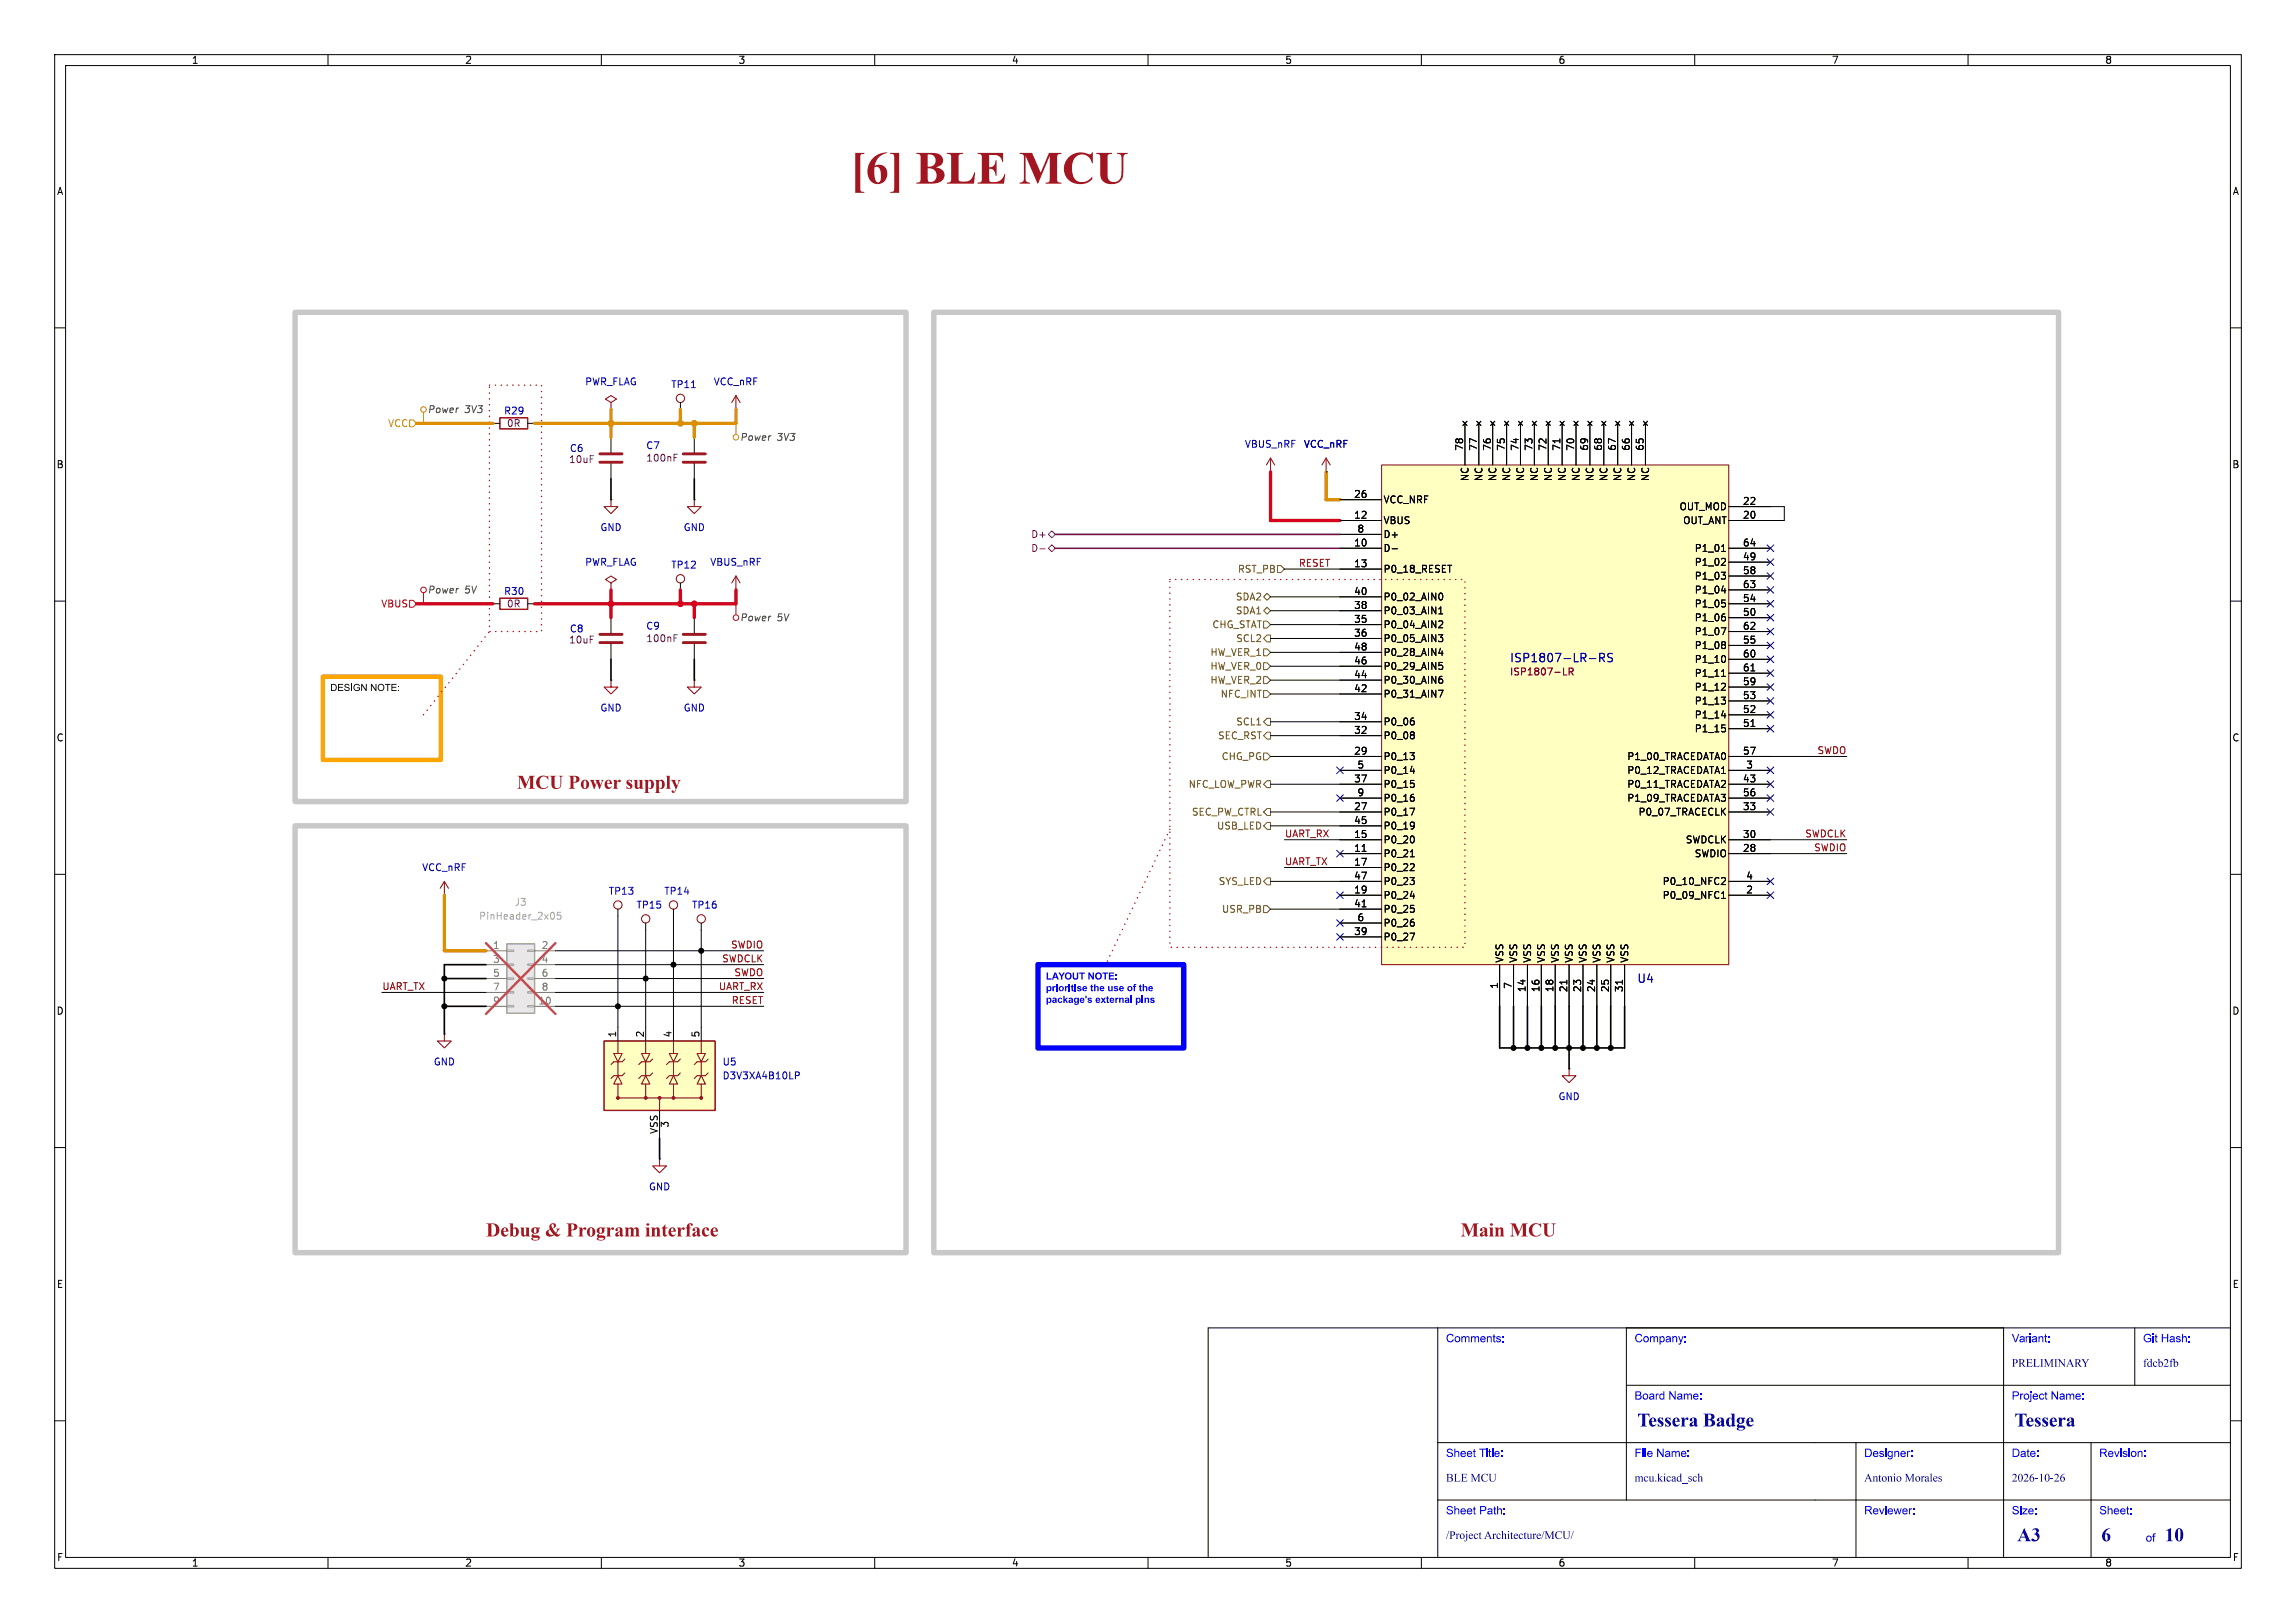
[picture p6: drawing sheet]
<svg xmlns="http://www.w3.org/2000/svg" width="420mm" height="297mm" viewBox="0 0 420 297" stroke-linecap="round" stroke-linejoin="round" font-family="sans-serif">
<defs><g id="words">
<text font-size="8.4" fill="#a21622" x="155.6" y="35.8">[6] BLE MCU</text>
<g font-size="3.5" fill="#a21622">
<text x="94.6" y="144.8">MCU Powersupply</text>
<text x="88.9" y="226.7">Debug&amp; Programinterface</text>
<text x="267.2" y="226.7">Main MCU</text>
</g>
<g font-size="3.5" fill="#00007f">
<text x="299.5" y="262">TesseraBadge</text>
<text x="368.5" y="262">Tessera</text>
<text x="369" y="283">A3</text>
<text x="384.4" y="283">6</text>
<text x="396" y="283">10</text>
</g>
<g font-size="2.1" fill="#0000c2">
<text x="276.2" y="121.4">ISP1807-LR-RS</text>
<text x="299.4" y="180.1">U4</text>
</g>
<g font-size="2.1" fill="#00f">
<text x="264.5" y="246.2">Comments:</text>
<text x="299" y="246.2">Company:</text>
<text x="368" y="246.2">Variant:</text>
<text x="392" y="246.2">Git Hash:</text>
<text x="299" y="256.7">Board Name:</text>
<text x="368" y="256.7">Project Name:</text>
<text x="264.5" y="267.2">Sheet Title:</text>
<text x="299" y="267.2">File Name:</text>
<text x="341" y="267.2">Designer:</text>
<text x="368" y="267.2">Date:</text>
<text x="384" y="267.2">Revision:</text>
<text x="264.5" y="277.7">Sheet Path:</text>
<text x="341" y="277.7">Reviewer:</text>
<text x="368" y="277.7">Size:</text>
<text x="384" y="277.7">Sheet:</text>
<text x="392.5" y="282.7">of</text>
</g>
<g font-size="2.1" fill="#00007f">
<text x="368" y="250.7">PRELIMINARY</text>
<text x="392" y="250.7">fdcb2fb</text>
<text x="264.5" y="271.7">BLE MCU</text>
<text x="299" y="271.7">mcu.kicad_sch</text>
<text x="341" y="271.7">AntonioMorales</text>
<text x="368" y="271.7">2026-10-26</text>
<text x="264.5" y="282.2">/ProjectArchitecture/MCU/</text>
</g>
<g font-size="1.8">
<text x="35" y="11.9">1</text>
<text x="85" y="11.9">2</text>
<text x="135" y="11.9">3</text>
<text x="185" y="11.9">4</text>
<text x="235" y="11.9">5</text>
<text x="285" y="11.9">6</text>
<text x="335" y="11.9">7</text>
<text x="385" y="11.9">8</text>
<text x="10.3" y="35.9">A</text>
<text x="408.3" y="35.9">A</text>
<text x="267.7" y="82.6" transform="rotate(-90 267.7 82.6)">78</text>
<text x="270.3" y="82.6" transform="rotate(-90 270.3 82.6)">77</text>
<text x="272.8" y="82.6" transform="rotate(-90 272.8 82.6)">76</text>
<text x="275.3" y="82.6" transform="rotate(-90 275.3 82.6)">75</text>
<text x="277.9" y="82.6" transform="rotate(-90 277.9 82.6)">74</text>
<text x="280.4" y="82.6" transform="rotate(-90 280.4 82.6)">73</text>
<text x="283" y="82.6" transform="rotate(-90 283 82.6)">72</text>
<text x="285.5" y="82.6" transform="rotate(-90 285.5 82.6)">71</text>
<text x="288" y="82.6" transform="rotate(-90 288 82.6)">70</text>
<text x="290.6" y="82.6" transform="rotate(-90 290.6 82.6)">69</text>
<text x="293.1" y="82.6" transform="rotate(-90 293.1 82.6)">68</text>
<text x="295.7" y="82.6" transform="rotate(-90 295.7 82.6)">67</text>
<text x="298.2" y="82.6" transform="rotate(-90 298.2 82.6)">66</text>
<text x="300.7" y="82.6" transform="rotate(-90 300.7 82.6)">65</text>
<text x="10.3" y="85.9">B</text>
<text x="268.8" y="88.1" transform="rotate(-90 268.8 88.1)">NC</text>
<text x="271.4" y="88.1" transform="rotate(-90 271.4 88.1)">NC</text>
<text x="273.9" y="88.1" transform="rotate(-90 273.9 88.1)">NC</text>
<text x="276.5" y="88.1" transform="rotate(-90 276.5 88.1)">NC</text>
<text x="279" y="88.1" transform="rotate(-90 279 88.1)">NC</text>
<text x="281.5" y="88.1" transform="rotate(-90 281.5 88.1)">NC</text>
<text x="284.1" y="88.1" transform="rotate(-90 284.1 88.1)">NC</text>
<text x="286.6" y="88.1" transform="rotate(-90 286.6 88.1)">NC</text>
<text x="289.2" y="88.1" transform="rotate(-90 289.2 88.1)">NC</text>
<text x="291.7" y="88.1" transform="rotate(-90 291.7 88.1)">NC</text>
<text x="294.2" y="88.1" transform="rotate(-90 294.2 88.1)">NC</text>
<text x="296.8" y="88.1" transform="rotate(-90 296.8 88.1)">NC</text>
<text x="299.3" y="88.1" transform="rotate(-90 299.3 88.1)">NC</text>
<text x="301.9" y="88.1" transform="rotate(-90 301.9 88.1)">NC</text>
<text x="408.2" y="85.9">B</text>
<text x="247.6" y="95">12</text>
<text x="247.6" y="91.2">26</text>
<text x="253" y="92.3">VCC_NRF</text>
<text x="307.1" y="93.6">OUT_MOD</text>
<text x="318.7" y="95">20</text>
<text x="318.7" y="92.5">22</text>
<text x="247.6" y="100.1">10</text>
<text x="248.2" y="97.5">8</text>
<text x="253" y="101.2">D-</text>
<text x="253" y="96.1">VBUS</text>
<text x="253" y="98.7">D+</text>
<text x="307.8" y="96.1">OUT_ANT</text>
<text x="309.9" y="101.2">P1_01</text>
<text x="318.7" y="100.1">64</text>
<text x="247.6" y="103.9">13</text>
<text x="253" y="105">P0_18_RESET</text>
<text x="309.9" y="103.7">P1_02</text>
<text x="309.9" y="106.3">P1_03</text>
<text x="318.7" y="102.6">49</text>
<text x="318.7" y="105.2">58</text>
<text x="318.7" y="107.7">63</text>
<text x="247.6" y="109">40</text>
<text x="247.6" y="111.5">38</text>
<text x="253" y="110.1">P0_02_AIN0</text>
<text x="253" y="112.6">P0_03_AIN1</text>
<text x="309.9" y="113.9">P1_06</text>
<text x="309.9" y="111.4">P1_05</text>
<text x="309.9" y="108.8">P1_04</text>
<text x="318.7" y="112.8">50</text>
<text x="318.7" y="110.2">54</text>
<text x="247.6" y="114">35</text>
<text x="247.6" y="116.6">36</text>
<text x="247.6" y="119.1">48</text>
<text x="253" y="115.2">P0_04_AIN2</text>
<text x="253" y="117.7">P0_05_AIN3</text>
<text x="309.9" y="119">P1_08</text>
<text x="309.9" y="116.4">P1_07</text>
<text x="318.7" y="117.9">55</text>
<text x="318.7" y="115.3">62</text>
<text x="247.6" y="124.2">44</text>
<text x="247.6" y="121.7">46</text>
<text x="253" y="125.3">P0_30_AIN6</text>
<text x="253" y="122.8">P0_29_AIN5</text>
<text x="253" y="120.2">P0_28_AIN4</text>
<text x="309.9" y="121.5">P1_10</text>
<text x="309.9" y="124.1">P1_11</text>
<text x="318.7" y="125.5">59</text>
<text x="318.7" y="120.4">60</text>
<text x="318.7" y="122.9">61</text>
<text x="247.6" y="131.8">34</text>
<text x="247.6" y="126.7">42</text>
<text x="253" y="127.9">P0_31_AIN7</text>
<text x="309.9" y="131.7">P1_14</text>
<text x="309.9" y="129.1">P1_13</text>
<text x="309.9" y="126.6">P1_12</text>
<text x="318.7" y="130.6">52</text>
<text x="318.7" y="128">53</text>
<text x="10.3" y="135.9">C</text>
<text x="247.6" y="134.4">32</text>
<text x="253" y="135.5">P0_08</text>
<text x="253" y="132.9">P0_06</text>
<text x="309.9" y="134.2">P1_15</text>
<text x="318.7" y="133.1">51</text>
<text x="408.2" y="135.9">C</text>
<text x="247.6" y="138.2">29</text>
<text x="247.6" y="143.3">37</text>
<text x="248.2" y="140.7">5</text>
<text x="253" y="139.3">P0_13</text>
<text x="253" y="141.8">P0_14</text>
<text x="297.6" y="141.8">P0_12_TRACEDATA1</text>
<text x="297.6" y="139.3">P1_00_TRACEDATA0</text>
<text x="318.7" y="138.2">57</text>
<text x="318.7" y="143.3">43</text>
<text x="319.3" y="140.7">3</text>
<text x="247.6" y="148.3">27</text>
<text x="248.2" y="145.8">9</text>
<text x="253" y="149.5">P0_17</text>
<text x="253" y="144.4">P0_15</text>
<text x="253" y="146.9">P0_16</text>
<text x="297.6" y="146.9">P1_09_TRACEDATA3</text>
<text x="297.6" y="144.4">P0_11_TRACEDATA2</text>
<text x="299.6" y="149.5">P0_07_TRACECLK</text>
<text x="318.7" y="148.3">33</text>
<text x="318.7" y="145.8">56</text>
<text x="247.6" y="156">11</text>
<text x="247.6" y="153.4">15</text>
<text x="247.6" y="150.9">45</text>
<text x="253" y="154.5">P0_20</text>
<text x="253" y="152">P0_19</text>
<text x="308.3" y="154.5">SWDCLK</text>
<text x="318.7" y="156">28</text>
<text x="318.7" y="153.4">30</text>
<text x="247.6" y="158.5">17</text>
<text x="247.6" y="161">47</text>
<text x="253" y="157.1">P0_21</text>
<text x="253" y="159.6">P0_22</text>
<text x="309.9" y="157.1">SWDIO</text>
<text x="319.3" y="161">4</text>
<text x="247.6" y="163.6">19</text>
<text x="247.6" y="166.1">41</text>
<text x="253" y="164.7">P0_24</text>
<text x="253" y="167.2">P0_25</text>
<text x="253" y="162.2">P0_23</text>
<text x="304" y="164.7">P0_09_NFC1</text>
<text x="304" y="162.2">P0_10_NFC2</text>
<text x="319.3" y="163.6">2</text>
<text x="247.6" y="171.2">39</text>
<text x="248.2" y="168.7">6</text>
<text x="253" y="172.3">P0_27</text>
<text x="253" y="169.8">P0_26</text>
<text x="275.2" y="176.3" transform="rotate(-90 275.2 176.3)">VSS</text>
<text x="277.7" y="176.3" transform="rotate(-90 277.7 176.3)">VSS</text>
<text x="280.3" y="176.3" transform="rotate(-90 280.3 176.3)">VSS</text>
<text x="282.8" y="176.3" transform="rotate(-90 282.8 176.3)">VSS</text>
<text x="285.3" y="176.3" transform="rotate(-90 285.3 176.3)">VSS</text>
<text x="287.9" y="176.3" transform="rotate(-90 287.9 176.3)">VSS</text>
<text x="290.4" y="176.3" transform="rotate(-90 290.4 176.3)">VSS</text>
<text x="293" y="176.3" transform="rotate(-90 293 176.3)">VSS</text>
<text x="295.5" y="176.3" transform="rotate(-90 295.5 176.3)">VSS</text>
<text x="298" y="176.3" transform="rotate(-90 298 176.3)">VSS</text>
<text x="10.3" y="185.9">D</text>
<text x="274.1" y="181" transform="rotate(-90 274.1 181)">1</text>
<text x="276.6" y="181" transform="rotate(-90 276.6 181)">7</text>
<text x="279.1" y="181.7" transform="rotate(-90 279.1 181.7)">14</text>
<text x="281.7" y="181.7" transform="rotate(-90 281.7 181.7)">16</text>
<text x="284.2" y="181.7" transform="rotate(-90 284.2 181.7)">18</text>
<text x="286.8" y="181.7" transform="rotate(-90 286.8 181.7)">21</text>
<text x="289.3" y="181.7" transform="rotate(-90 289.3 181.7)">23</text>
<text x="291.8" y="181.7" transform="rotate(-90 291.8 181.7)">24</text>
<text x="294.4" y="181.7" transform="rotate(-90 294.4 181.7)">25</text>
<text x="296.9" y="181.7" transform="rotate(-90 296.9 181.7)">31</text>
<text x="408.2" y="185.9">D</text>
<text x="112.8" y="189.9" transform="rotate(-90 112.8 189.9)">1</text>
<text x="117.9" y="189.9" transform="rotate(-90 117.9 189.9)">2</text>
<text x="122.9" y="189.9" transform="rotate(-90 122.9 189.9)">4</text>
<text x="128" y="189.9" transform="rotate(-90 128 189.9)">5</text>
<text x="120.4" y="207.6" transform="rotate(-90 120.4 207.6)">VSS</text>
<text x="122.6" y="206.4" transform="rotate(-90 122.6 206.4)">3</text>
<text x="10.3" y="235.9">E</text>
<text x="408.3" y="235.9">E</text>
<text x="10.3" y="285.9">F</text>
<text x="35" y="286.9">1</text>
<text x="85" y="286.9">2</text>
<text x="135" y="286.9">3</text>
<text x="185" y="286.9">4</text>
<text x="235" y="286.9">5</text>
<text x="285" y="286.9">6</text>
<text x="335" y="286.9">7</text>
<text x="385" y="286.9">8</text>
<text x="408.3" y="285.9">F</text>
</g>
<g font-size="1.8" fill="#0000c2">
<text x="106.9" y="70.7">PWR_FLAG</text>
<text x="122.7" y="71.2">TP11</text>
<text x="130.5" y="70.7">VCC_nRF</text>
<text x="92.1" y="76">R29</text>
<text x="118.1" y="82.4">C7</text>
<text x="227.6" y="82.1">VBUS_nRF</text>
<text x="238.4" y="82.1">VCC_nRF</text>
<text x="109.7" y="97.4">GND</text>
<text x="125" y="97.4">GND</text>
<text x="106.9" y="103.7">PWR_FLAG</text>
<text x="122.7" y="104.2">TP12</text>
<text x="129.8" y="103.7">VBUS_nRF</text>
<text x="92.1" y="109.1">R30</text>
<text x="118.1" y="115.4">C9</text>
<text x="109.7" y="130.4">GND</text>
<text x="125" y="130.4">GND</text>
<text x="77.1" y="159.6">VCC_nRF</text>
<text x="111.3" y="163.9">TP13</text>
<text x="116.3" y="166.5">TP15</text>
<text x="121.4" y="163.9">TP14</text>
<text x="126.5" y="166.5">TP16</text>
<text x="79.2" y="195.2">GND</text>
<text x="132.1" y="197.7">D3V3XA4B10LP</text>
<text x="132.1" y="195.2">U5</text>
<text x="285" y="201.5">GND</text>
<text x="118.6" y="218">GND</text>
</g>
<g font-size="1.8" fill="#484848">
<text x="78.2" y="75.8">Power</text>
<text x="85" y="75.8">3V3</text>
<text x="135.3" y="80.9">Power</text>
<text x="142.1" y="80.9">3V3</text>
<text x="78.2" y="108.8">Power</text>
<text x="85" y="108.8">5V</text>
<text x="135.3" y="113.9">Power</text>
<text x="142.1" y="113.9">5V</text>
</g>
<text font-size="1.8" fill="#dc8e00" x="70.9" y="78.3">VCC</text>
<g font-size="1.8" fill="#840084">
<text x="92.6" y="78.3">0R</text>
<text x="104.1" y="82.9">C6</text>
<text x="104" y="84.9">10uF</text>
<text x="118.1" y="84.7">100nF</text>
<text x="188.5" y="98.7">D+</text>
<text x="188.5" y="101.2">D-</text>
<text x="92.6" y="111.4">0R</text>
<text x="104" y="118">10uF</text>
<text x="104.1" y="115.9">C8</text>
<text x="118.1" y="117.7">100nF</text>
<text x="276.1" y="123.8">ISP1807-LR</text>
</g>
<g font-size="1.8" fill="#725600">
<text x="226.3" y="105">RST_PB</text>
<text x="226" y="110.1">SDA2</text>
<text x="226" y="112.6">SDA1</text>
<text x="221.7" y="115.2">CHG_STAT</text>
<text x="226" y="117.7">SCL2</text>
<text x="221.3" y="122.8">HW_VER_0</text>
<text x="221.3" y="125.3">HW_VER_2</text>
<text x="221.3" y="120.2">HW_VER_1</text>
<text x="223.2" y="127.9">NFC_INT</text>
<text x="222.7" y="135.5">SEC_RST</text>
<text x="226" y="132.9">SCL1</text>
<text x="223.4" y="139.3">CHG_PG</text>
<text x="217.3" y="144.4">NFC_LOW_PWR</text>
<text x="217.9" y="149.5">SEC_PW_CTRL</text>
<text x="222.5" y="152">USB_LED</text>
<text x="222.8" y="162.2">SYS_LED</text>
<text x="223.4" y="167.2">USR_PB</text>
</g>
<g font-size="1.8" fill="#840000">
<text x="237.5" y="103.8">RESET</text>
<text x="332.4" y="138.1">SWDO</text>
<text x="234.9" y="153.3">UART_RX</text>
<text x="330.1" y="153.3">SWDCLK</text>
<text x="331.8" y="155.9">SWDIO</text>
<text x="234.9" y="158.4">UART_TX</text>
<text x="133.6" y="173.6">SWDIO</text>
<text x="132" y="176.2">SWDCLK</text>
<text x="134.2" y="178.7">SWDO</text>
<text x="69.8" y="181.3">UART_TX</text>
<text x="131.4" y="181.3">UART_RX</text>
<text x="133.8" y="183.8">RESET</text>
</g>
<text font-size="1.8" fill="#d40020" x="69.6" y="111.4">VBUS</text>
<g font-size="1.8" fill="#abaaa8">
<text x="94.1" y="166">J3</text>
<text x="87.5" y="168.5">PinHeader_2x05</text>
</g>
<g font-size="1.8" fill="#7a7a77">
<text x="90.1" y="173.7">1</text>
<text x="99" y="173.7">2</text>
<text x="90.1" y="176.3">3</text>
<text x="90.1" y="178.8">5</text>
<text x="99" y="176.3">4</text>
<text x="99" y="178.8">6</text>
<text x="90.1" y="181.4">7</text>
<text x="90.1" y="183.9">9</text>
<text x="98.4" y="183.9">10</text>
<text x="99" y="181.4">8</text>
</g>
<g font-size="1.8" fill="#00f">
<text x="191.3" y="182.1">prioritise the use of the</text>
<text x="191.3" y="184.3">package's external pins</text>
</g>
</g></defs>
<g fill="none" stroke="#000" stroke-width=".18">
<path d="M10 10h400v277h-400zM12 12h396v273h-396zM60 10v2M110 10v2M160 10v2M210 10v2M260 10v2M310 10v2M360 10v2M10 60h2M90.2 77.5h1.2M96.5 77.5h1.3"/>
<path d="M408 60h2M10 110h2M90.2 110.5h1.2M96.5 110.5h1.3M111.8 113v2.8M111.8 117.9v2.8M408 110h2M10 160h2M408 160h2M10 210h2M408 210h2M263 243v42"/>
<path d="M297.5 253.5h110.5M297.5 243v31.5M366.5 243v42M390.5 243v10.5M408 243h-187v42M10 260h2M263 274.5h145M263 264h145M339.5 264v21M382.5 264v21M408 260h2M60 285v2"/>
<path d="M110 285v2M160 285v2M210 285v2M260 285v2M310 285v2M360 285v2"/>
</g>
<path d="M109.7 117.6h4.1M109.7 116.1h4.1" fill="none" stroke="#840000" stroke-width=".51"/>
<path d="M91.4 76.5h5.1v2h-5.1zM91.4 109.5h5.1v2h-5.1z" fill="none" stroke="#840000" stroke-width=".25"/>
<path d="M110.5 190.5h20.3v12.7h-20.3z" fill="#ffffc2"/>
<path d="M110.5 190.5h20.3v12.7h-20.3z" fill="none" stroke="#840000" stroke-width=".25"/>
<g fill="#840000" stroke="#840000" stroke-width=".18">
<circle cx="118.1" cy="200.9" r=".08"/>
<circle cx="113" cy="200.9" r=".25"/>
<circle cx="118.1" cy="200.9" r=".25"/>
<circle cx="120.6" cy="200.9" r=".25"/>
<circle cx="123.2" cy="200.9" r=".25"/>
<circle cx="128.3" cy="200.9" r=".25"/>
</g>
<g fill="none" stroke="#840000" stroke-width=".18">
<path d="M81.3 161.3l.7 1.3M81.3 161.3v2.5M81.3 161.3l-.8 1.3M112.3 192.8h1.5l-.8 1.5zM113 198.4v2.5h7.6M113 196.9l.8 1.5h-1.5zM113 190.5v2.3M113 194.3v2.6M114.3 193.8l-.5 .5h-1.5l-.5 .5M114.3 196.3l-.5 .6h-1.5l-.5 .5M117.3 192.8h1.6l-.8 1.5zM118.1 196.9l.8 1.5h-1.6z"/>
<path d="M118.1 190.5v2.3M118.1 194.3v2.6M118.1 198.4v2.5M119.4 193.8l-.5 .5h-1.6l-.5 .5M119.4 196.3l-.5 .6h-1.6l-.5 .5M122.4 192.8h1.6l-.8 1.5zM123.2 196.9l.8 1.5h-1.6zM123.2 190.5v2.3M123.2 194.3v2.6M123.2 198.4v2.5M124.5 193.8l-.5 .5h-1.6l-.5 .5M124.5 196.3l-.5 .6h-1.6l-.5 .5"/>
<path d="M127.5 192.8h1.5l-.7 1.5zM128.3 198.4v2.5h-7.7v2.3M128.3 196.9l.7 1.5h-1.5zM128.3 190.5v2.3M128.3 194.3v2.6M129.5 193.8l-.5 .5h-1.5l-.5 .5M129.5 196.3l-.5 .6h-1.5l-.5 .5M120.6 212.1v1.3h1.3l-1.3 1.2-1.2-1.2h1.2"/>
</g>
<path d="M81.3 163.8h.1M113 188v2.5M118.1 188v2.5M123.2 188v2.5M128.3 188v2.5M120.6 212.1h.1M120.6 203.2v5.1" fill="none" stroke="#000" stroke-width=".18"/>
<path d="M145.5 196.2h.5l.2 .2-.1 .4h-.6" fill="none" stroke="#0000c2" stroke-width=".18"/>
<path d="M92.7 172.7h5.1v12.7h-5.1z" fill="#ebeae8"/>
<path d="M92.7 178.9h1.3v.3h-1.3zM92.7 176.4h1.3v.3h-1.3zM92.7 173.9h1.3v.2h-1.3zM96.5 178.9h1.3v.3h-1.3zM96.5 176.4h1.3v.3h-1.3zM96.5 173.9h1.3v.2h-1.3zM92.7 184h1.3v.3h-1.3zM92.7 181.5h1.3v.2h-1.3zM96.5 184h1.3v.3h-1.3zM96.5 181.5h1.3v.2h-1.3z" fill="none" stroke="#9c9b98" stroke-width=".18"/>
<path d="M92.7 172.7h5.1v12.7h-5.1z" fill="none" stroke="#9c9b98" stroke-width=".25"/>
<path d="M88.9 174h3.8M88.9 176.5h3.8M88.9 179.1h3.8M97.8 174h3.8M97.8 176.5h3.8M97.8 179.1h3.8M88.9 184.2h3.8M88.9 181.6h3.8M97.8 184.2h3.8M97.8 181.6h3.8" fill="none" stroke="#7a7a77" stroke-width=".18"/>
<path d="M101.2 167l.2 .4-.2 .8M102.6 166.9h-.6l-.1 .7 .2-.2 .4 .1 .1 .2v.4l-.2 .1-.5-.1" fill="none" stroke="#abaaa8" stroke-width=".18"/>
<path d="M88.9 172.6l12.7 12.9M101.6 172.6l-12.7 12.9" fill="none" stroke="#e75356" stroke-width=".46"/>
<g fill="none" stroke="#840000" stroke-width=".18">
<path d="M111.8 91.4v1.3h1.2l-1.2 1.3-1.3-1.3h1.3M127 91.4v1.3h1.3l-1.3 1.3-1.3-1.3h1.3M232.4 83.8l.8 1.3M232.4 83.8v2.6M232.4 83.8l-.8 1.3M111.8 106.7l1-.7-1-.6-1.1 .6 1.1 .7v1.3"/>
<circle cx="124.5" cy="105.9" r=".76"/>
<circle cx="113" cy="165.6" r=".76"/>
<circle cx="118.1" cy="168.1" r=".76"/>
<circle cx="123.2" cy="165.6" r=".76"/>
<circle cx="128.3" cy="168.1" r=".76"/>
</g>
<g fill="none" stroke="#000" stroke-width=".18">
<path d="M111.8 91.4h.1M111.8 80v2.8M111.8 84.8v2.8M127 91.4h.1M232.4 86.4h.1M111.8 108h.1M124.5 106.7v1.3M127 113v2.8M127 117.9v2.8M113 166.4v1.2M118.1 168.9v1.3M123.2 166.4v1.2"/>
<path d="M128.3 168.9v1.3"/>
</g>
<path d="M109.7 84.6h4.1M109.7 83.1h4.1M125 117.6h4M125 116.1h4" fill="none" stroke="#840000" stroke-width=".51"/>
<path d="M123.3 116.8h.4M123.3 116.1h.6" fill="none" stroke="#840084" stroke-width=".18"/>
<path d="M252.7 85.1h63.5v91.4h-63.5z" fill="#ffffc2"/>
<g fill="none" stroke="#840000" stroke-width=".18">
<path d="M111.8 73.7l1-.7-1-.6-1.1 .6 1.1 .7v1.2M134.6 72.4v2.5M134.6 72.4l.8 1.3M134.6 72.4l-.7 1.3M242.6 83.8l.7 1.3M242.6 83.8v2.6M242.6 83.8l-.8 1.3M252.7 85.1h63.5v91.4h-63.5zM134.6 105.4l.8 1.3M134.6 105.4v2.6M134.6 105.4l-.7 1.3M111.8 124.5v1.2h1.2l-1.2 1.3-1.3-1.3h1.3"/>
<path d="M127 124.5v1.2h1.3l-1.3 1.3-1.3-1.3h1.3M81.3 189.2v1.3h1.2l-1.2 1.3-1.3-1.3h1.3M287 195.6v1.3h1.3l-1.3 1.2-1.3-1.2h1.3"/>
<circle cx="124.5" cy="72.9" r=".76"/>
</g>
<g fill="none" stroke="#000" stroke-width=".18">
<path d="M111.8 74.9h.1M124.5 73.7v1.2M134.6 74.9h.1M267.6 77.1l.8 .8M268 77.5v7.6M268.4 77.1l-.8 .8M270.1 77.1l.8 .8M270.5 77.5v7.6M270.9 77.1l-.8 .8M272.7 77.1l.7 .8M273 77.5v7.6M273.4 77.1l-.7 .8"/>
<path d="M275.2 77.1l.8 .8M275.6 77.5v7.6M276 77.1l-.8 .8M277.7 77.1l.8 .8M278.1 77.5v7.6M278.5 77.1l-.8 .8M280.3 77.1l.8 .8M280.7 77.5v7.6M281.1 77.1l-.8 .8M282.8 77.1l.8 .8M283.2 77.5v7.6M283.6 77.1l-.8 .8"/>
<path d="M285.4 77.1l.7 .8M285.7 77.5v7.6M286.1 77.1l-.7 .8M287.9 77.1l.8 .8M288.3 77.5v7.6M288.7 77.1l-.8 .8M290.4 77.1l.8 .8M290.8 77.5v7.6M291.2 77.1l-.8 .8M293 77.1l.8 .8M293.4 77.5v7.6M293.8 77.1l-.8 .8"/>
<path d="M295.5 77.1l.8 .8M295.9 77.5v7.6M296.3 77.1l-.8 .8M298.1 77.1l.7 .8M298.4 77.5v7.6M298.8 77.1l-.7 .8M300.6 77.1l.8 .8M301 77.5v7.6M301.4 77.1l-.8 .8M127 80v2.8M127 84.8v2.8M242.6 86.4h.1"/>
<path d="M245.1 95.3h7.6M245.1 91.4h7.6M245.1 97.8h7.6M285.3 80.3v.7M316.2 95.3h7.6M316.2 92.7h7.6M134.6 108h.1M245.1 100.3h7.6M245.1 104.1h7.6M245.1 109.2h7.6M245.1 114.3h7.6M245.1 116.8h7.6"/>
<path d="M245.1 111.8h7.6M245.1 119.4h7.6M254.7 100.4h.9M263.1 116.1h.8l-.4 .5 .3 .2 .1 .4-.2 .2h-.4M263.2 112.3h.7M263.2 111.4l.3-.3v1.2M263.2 119.5h.8M263.4 113.6l.4 .1 .1 .3-.8 .9h.8M263.5 108.5a.68 .68 0 0 1 .4 .7 .68 .68 0 0 1-.4 .6M263.8 119.1v.9M314.8 104.7h.8l-.4 .5M314.8 114.9h.9l-.5 1.2"/>
<path d="M314.9 108.1h.8M314.9 100.9h.7M315 109.8h.6M315.5 102.2l.1 .2v.3l-.8 .7h.8M315.5 110.3l.1 .2-.1 .5M315.5 112.9l.1 .2-.1 .4M315.5 117.5l.1 .2-.1 .2M315.5 118l.1 .2-.1 .4M315.6 105.3v.6M316.2 100.3h7.6M316.2 102.9h7.6M316.2 113h7.6"/>
<path d="M316.2 110.5h7.6M316.2 118.1h7.6M316.2 105.4h7.6M316.2 115.6h7.6M316.2 108h7.6M111.8 124.5h.1M127 124.5h.1M245.1 138.4h7.6M245.1 134.6h7.6M245.1 132.1h7.6M245.1 127h7.6M245.1 124.5h7.6"/>
<path d="M245.1 121.9h7.6M257.9 137.7h.8l-.4 .5M258.6 134l.1 .2-.1 .2M258.6 134.5l.1 .2-.1 .4M258.6 132v.5M258.6 138.3v.6M263.1 126.3h.9l-.6 1.3M263.2 121.2h.6M263.4 121.7h.3l.2 .3-.1 .4-.4 .1M263.4 124.3h.3l.2 .2-.1 .4-.4 .1M263.5 123.8h.3M314.8 127.6h.8l-.4 .5"/>
<path d="M314.9 131h.8M314.9 123.8h.7M315 132.7h.6M315.5 120.1l.1 .3-.1 .7M315.5 125.1l.1 .2v.3l-.8 .7h.8M315.5 133.2l.1 .2-.1 .5M315.6 128.2v.5M316.2 138.4h7.6M316.2 133.4h7.6M316.2 130.8h7.6M316.2 128.3h7.6M316.2 125.7h7.6"/>
<path d="M316.2 120.7h7.6M316.2 123.2h7.6M320.3 132.9h.7M320.3 122.8h.7M245.1 156.2h7.6M245.1 153.7h7.6M245.1 158.8h7.6M245.1 148.6h7.6M245.1 141h7.6M245.1 143.5h7.6M245.1 151.1h7.6M245.1 146.1h7.6"/>
<path d="M249.2 155.8h.7M257.9 147.9h.9l-.6 1.3M258 156.8h.7M258 141.1h.8M258 142.8h.6M258.6 143.4l.1 .1-.1 .5M258.6 150.5l.1 .7-.2 .4M258.6 158.1l.1 .2-.1 .3-.7 .7h.8M258.6 153.2v.8M258.6 146v.5M258.7 151l-.1 .2M314.9 141.5h.7"/>
<path d="M316.2 156.2h7.6M316.2 153.7h7.6M316.2 148.6h7.6M316.2 141h7.6M316.2 143.5h7.6M316.2 146.1h7.6M245.1 163.8h7.6M245.1 171.5h7.6M245.1 161.3h7.6M245.1 166.4h7.6M245.1 168.9h7.6M249.2 166h.7"/>
<path d="M257.9 170.8h.9l-.6 1.2M257.9 160.6h.8l-.4 .5M258 164h.8M258 165.7h.6M258.6 166.2l.1 .2-.1 .5M258.6 161.2v.5M258.6 168.8v.6M274.3 176.5v7.7M276.9 176.5v7.7M279.4 176.5v7.7M281.9 176.5v7.7M284.5 176.5v7.7"/>
<path d="M286.6 179.4v.7M287 176.5v7.7M289.6 176.5v7.7M292.1 176.5v7.7M294.6 176.5v7.7M296.8 179.4v.7M297.2 176.5v7.7M314.9 164.4h.7M314.9 163.5l.4-.4v1.3M315.1 160.6l.4 .1 .1 .3-.8 .9h.8M316.2 163.8h7.6M316.2 161.3h7.6"/>
<path d="M81.3 189.2h.1M287 195.6h.1"/>
</g>
<path d="M126.5 70.9h.7M295 119.6h-.6l-.3 .3 .1 .3 .7 .3v.4l-.2 .2-.6-.1M292.6 120.4l.8-.1 .1-.2-.1-.4-.2-.1h-.6v1.5M293 120.4l.5 .7" fill="none" stroke="#0000c2" stroke-width=".18"/>
<path d="M123.3 83.7h.4M123.3 83.1h.6M191.8 97.8l.6-.6 .6 .6-.6 .6zM190.2 100.4h1M191.8 100.3l.6-.6 .6 .6-.6 .7zM286 123.5h.6M287 122.9h.6l.2-.2-.1-.3-.7-.2v1.3M287.3 122.9l.5 .6" fill="none" stroke="#840084" stroke-width=".18"/>
<path d="M125 84.6h4M125 83.1h4" fill="none" stroke="#840000" stroke-width=".51"/>
<g fill="none" stroke="#dc8e00" stroke-width=".18">
<path d="M74.9 76.8h.7l.6 .7-.6 .6h-.7zM77.5 75.4v2.1M134.6 77.5v2"/>
<circle cx="77.5" cy="74.9" r=".51"/>
<circle cx="134.6" cy="80" r=".51"/>
</g>
<g fill="none" stroke="#d40020" stroke-width=".18">
<path d="M74.9 109.9h.7l.6 .6-.6 .6h-.7zM77.5 108.5v2M134.6 110.5v2"/>
<circle cx="77.5" cy="108" r=".51"/>
<circle cx="134.6" cy="113" r=".51"/>
</g>
<g fill="none" stroke="#725600" stroke-width=".18">
<path d="M231.1 109.2l.7-.6 .6 .6-.6 .7zM231.1 111.8l.7-.7 .6 .7-.6 .6zM231.1 118.7h.7l.6 .7-.6 .6h-.7zM231.1 113.7h.7l.6 .6-.6 .6h-.7zM231.8 116.2h.6v1.3h-.6l-.7-.7zM233.7 103.5h.6l.6 .6-.6 .7h-.6zM231.1 137.8h.7l.6 .6-.6 .7h-.7zM231.1 126.4h.7l.6 .6-.6 .6h-.7zM231.1 121.3h.7l.6 .6-.6 .7h-.7zM231.1 123.8h.7l.6 .7-.6 .6h-.7zM231.8 131.4h.6v1.3h-.6l-.7-.6zM231.8 134h.6v1.3h-.6l-.7-.7z"/>
<path d="M231.8 142.9h.6v1.2h-.6l-.7-.6zM231.8 148h.6v1.2h-.6l-.7-.6zM231.8 150.5h.6v1.3h-.6l-.7-.7zM231.1 165.7h.7l.6 .7-.6 .6h-.7zM231.8 160.7h.6v1.2h-.6l-.7-.6z"/>
</g>
<path d="M59.1 123.8h21.5v15.3h-21.5z" fill="none" stroke="#ffa500" stroke-width=".8"/>
<path d="M60.5 125.2h.5a.65 .65 0 0 1 .6 .6 .65 .65 0 0 1-.6 .6h-.5v-.1h.5a.49 .49 0 0 0 .4-.5 .49 .49 0 0 0-.4-.5h-.3v1h-.2zM61.8 125.2h1v.1h-.8v.4h.7v.2h-.7v.4h.8v.1h-1zM63.1 125.3a.51 .51 0 0 1 .8 .2h-.1a.28 .28 0 0 0-.3-.2 .28 .28 0 0 0-.3 .3 .6 .6 0 0 1 .7 .7 .54 .54 0 0 1-.5 .2 .54 .54 0 0 1-.4-.5h.1a.33 .33 0 0 0 .4 .3 .33 .33 0 0 0 .3-.3l-.1-.1a.48 .48 0 0 1-.5-.1 .48 .48 0 0 1-.1-.5zM64.2 125.2h.2v1.2h-.2zM64.8 125.3a.59 .59 0 0 1 1 .2l-.1 .1a.49 .49 0 0 0-.7-.1 .49 .49 0 0 0-.1 .7 .49 .49 0 0 0 .7 0l.1-.2h-.4v-.2h.5v.5a.69 .69 0 0 1-1 0 .69 .69 0 0 1 0-1zM66.1 125.2h.1l.7 .9v-.9h.2v1.2h-.2l-.7-.9v.9h-.1zM67.8 125.2h.2l.7 .9v-.9h.2v1.2h-.2l-.7-.9v.9h-.2zM69.3 125.3a.63 .63 0 0 1 .9 .1 .63 .63 0 0 1-.3 1 .63 .63 0 0 1-.8-.6h.2a.47 .47 0 0 0 .6 .4 .47 .47 0 0 0 .3-.7 .47 .47 0 0 0-.7-.1l-.2 .4h-.2zM70.4 125.2h1v.1h-.4v1.1h-.2v-1.1h-.4zM71.6 125.2h.9v.1h-.7v.4h.7v.2h-.7v.4h.8v.1h-1zM72.8 125.5h.2v.2h-.2zM72.8 126.3h.2v.1h-.2z" fill="#000"/>
<path d="M189.9 176.5h26.6v15.3h-26.6z" fill="none" stroke="#00f" stroke-width="1"/>
<g fill="#00f">
<path d="M191.5 178h.2v1h.7v.3h-.9z"/>
<path d="M192.9 178h.3l.5 1.3h-.3l-.1-.3h-.5l-.1 .3h-.3l.2-.6h.6l-.2-.4-.1 .4h-.3z"/>
<path d="M193.6 178h.3l.3 .5 .3-.5h.3l-.5 .7v.6h-.2v-.6z"/>
<path d="M195 178.1a.64 .64 0 0 1 1 .1 .64 .64 0 0 1-.4 1 .64 .64 0 0 1-.8-.6h.3a.4 .4 0 0 0 .5 .4 .4 .4 0 0 0 .1-.7 .36 .36 0 0 0-.4-.1 .36 .36 0 0 0-.2 .4h-.3z"/>
<path d="M196.2 178h.3v.7a.27 .27 0 0 0 .2 .4 .27 .27 0 0 0 .3-.4v-.7h.2v.6a.52 .52 0 0 1-.5 .7 .52 .52 0 0 1-.5-.7z"/>
<path d="M197.4 178h1v.2h-.3v1.1h-.3v-1.1h-.4z"/>
<path d="M199.1 178h.2l.6 .8v-.8h.2v1.3h-.3l-.5-.9v.9h-.2z"/>
<path d="M200.5 178.1a.64 .64 0 0 1 1 .1 .64 .64 0 0 1-.3 1 .64 .64 0 0 1-.9-.6h.3a.4 .4 0 0 0 .5 .4 .4 .4 0 0 0 .1-.7 .36 .36 0 0 0-.4-.1 .36 .36 0 0 0-.2 .4h-.3z"/>
<path d="M201.7 178h1v.2h-.4v1.1h-.3v-1.1h-.3z"/>
<path d="M202.8 178h1v.2h-.7v.3h.6v.2h-.6v.3h.7v.3h-1z"/>
<path d="M204.1 178.3h.2v.3h-.2z"/>
<path d="M204.1 179h.2v.3h-.2z"/>
<path d="M193.2 180.1h.3v.2h-.3z"/>
<path d="M195.5 180.1h.2v.2h-.2z"/>
<path d="M196 180.3l.2-.2v.4h.2v.1h-.2v.5l.2 .3-.4-.1v-.7h-.1z"/>
<path d="M196.6 180.1h.2v.2h-.2z"/>
<path d="M199.6 180.3l.2-.2v.4h.2v.1h-.2v.5l.2 .3-.4-.1v-.7h-.2z"/>
<path d="M200.1 180.1h.3v.5a.33 .33 0 0 1 .4-.1 .33 .33 0 0 1 .2 .3v.6h-.3v-.7l-.1-.1-.2 .1v.7h-.3z"/>
<path d="M207.4 180.2l.5-.1-.1 .2h-.2v.2h.2v.1h-.2v.8h-.2v-.8h-.2z"/>
<path d="M208.4 180.3l.3-.2v.4h.2v.1h-.2v.5l.2 .3-.4-.1-.1-.7h-.1z"/>
<path d="M209 180.1h.3v.5a.33 .33 0 0 1 .4-.1 .33 .33 0 0 1 .2 .3v.6h-.3v-.7l-.1-.1-.2 .1v.7h-.3z"/>
<path d="M194.5 182.2h.2v.7l.3-.3h.3l-.3 .3 .4 .6h-.3l-.2-.4-.2 .4h-.2z"/>
<path d="M202.5 182.4l.2-.1v.3h.2v.2h-.2v.4l.2 .3-.4-.1v-.6h-.2z"/>
<path d="M206.8 182.2h.2v1.3h-.2z"/>
</g>
<path d="M54 57.2h111.7v89.5h-111.7zM170.8 57.2h205.8v172h-205.8zM54 151.1h111.7v78.1h-111.7z" fill="none" stroke="#c8c8c8" stroke-width="1"/>
<path d="M89.5 70.5h9.6v45.1h-9.6zM214 106h54v67.4h-54zM77.5 130.8l12-15.2M202.6 175.9l11.4-24.1" fill="none" stroke="#f00" stroke-width=".25" stroke-dasharray=".1 1"/>
<g fill="none" stroke="#000" stroke-width=".18">
<path d="M267.6 77.1l.8 .8M268 77.5v7.6M268.4 77.1l-.8 .8M270.1 77.1l.8 .8M270.5 77.5v7.6M270.9 77.1l-.8 .8M272.7 77.1l.7 .8M273 77.5v7.6M273.4 77.1l-.7 .8M275.2 77.1l.8 .8M275.6 77.5v7.6M276 77.1l-.8 .8"/>
<path d="M277.7 77.1l.8 .8M278.1 77.5v7.6M278.5 77.1l-.8 .8M280.3 77.1l.8 .8M280.7 77.5v7.6M281.1 77.1l-.8 .8M282.8 77.1l.8 .8M283.2 77.5v7.6M283.6 77.1l-.8 .8M285.4 77.1l.7 .8M285.7 77.5v7.6M286.1 77.1l-.7 .8"/>
<path d="M287.9 77.1l.8 .8M288.3 77.5v7.6M288.7 77.1l-.8 .8M290.4 77.1l.8 .8M290.8 77.5v7.6M291.2 77.1l-.8 .8M293 77.1l.8 .8M293.4 77.5v7.6M293.8 77.1l-.8 .8M295.5 77.1l.8 .8M295.9 77.5v7.6M296.3 77.1l-.8 .8"/>
<path d="M298.1 77.1l.7 .8M298.4 77.5v7.6M298.8 77.1l-.7 .8M300.6 77.1l.8 .8M301 77.5v7.6M301.4 77.1l-.8 .8M242.6 86.4h.1M245.1 95.3h7.6M245.1 91.4h7.6M245.1 97.8h7.6M285.3 80.3v.7M316.2 92.7h10.2v2.6h-10.2"/>
<path d="M232.4 114.3h20.3M232.4 119.4h20.3M232.4 116.8h20.3M232.4 111.8h20.3M232.4 109.2h20.3M234.9 104.1h17.8M245.1 100.3h7.6M254.7 100.4h.9M263.1 116.1h.8l-.4 .5 .3 .2 .1 .4-.2 .2h-.4M263.2 112.3h.7M263.2 111.4l.3-.3v1.2M263.2 119.5h.8"/>
<path d="M263.4 113.6l.4 .1 .1 .3-.8 .9h.8M263.5 108.5a.68 .68 0 0 1 .4 .7 .68 .68 0 0 1-.4 .6M263.8 119.1v.9M314.8 104.7h.8l-.4 .5M314.8 114.9h.9l-.5 1.2M314.9 108.1h.8M314.9 100.9h.7M315 109.8h.6M315.5 102.2l.1 .2v.3l-.8 .7h.8M315.5 110.3l.1 .2-.1 .5M315.5 112.9l.1 .2-.1 .4M315.5 117.5l.1 .2-.1 .2"/>
<path d="M315.5 118l.1 .2-.1 .4M315.6 105.3v.6M316.2 100.3h7.6M316.2 102.9h7.6M316.2 113h7.6M316.2 110.5h7.6M316.2 118.1h7.6M316.2 105.4h7.6M316.2 115.6h7.6M316.2 108h7.6M232.4 121.9h20.3M232.4 127h20.3"/>
<path d="M232.4 132.1h20.3M232.4 134.6h20.3M232.4 138.4h20.3M232.4 124.5h20.3M257.9 137.7h.8l-.4 .5M258.6 134l.1 .2-.1 .2M258.6 134.5l.1 .2-.1 .4M258.6 132v.5M258.6 138.3v.6M263.1 126.3h.9l-.6 1.3M263.2 121.2h.6M263.4 121.7h.3l.2 .3-.1 .4-.4 .1"/>
<path d="M263.4 124.3h.3l.2 .2-.1 .4-.4 .1M263.5 123.8h.3M314.8 127.6h.8l-.4 .5M314.9 131h.8M314.9 123.8h.7M315 132.7h.6M315.5 120.1l.1 .3-.1 .7M315.5 125.1l.1 .2v.3l-.8 .7h.8M315.5 133.2l.1 .2-.1 .5M315.6 128.2v.5M316.2 138.4h21.6M316.2 133.4h7.6"/>
<path d="M316.2 130.8h7.6M316.2 128.3h7.6M316.2 125.7h7.6M316.2 120.7h7.6M316.2 123.2h7.6M320.3 132.9h.7M320.3 122.8h.7M232.4 143.5h20.3M232.4 148.6h20.3M232.4 151.1h20.3M234.9 153.7h17.8M234.9 158.8h17.8"/>
<path d="M245.1 156.2h7.6M245.1 141h7.6M245.1 146.1h7.6M249.2 155.8h.7M257.9 147.9h.9l-.6 1.3M258 156.8h.7M258 141.1h.8M258 142.8h.6M258.6 143.4l.1 .1-.1 .5M258.6 150.5l.1 .7-.2 .4M258.6 158.1l.1 .2-.1 .3-.7 .7h.8M258.6 153.2v.8"/>
<path d="M258.6 146v.5M258.7 151l-.1 .2M314.9 141.5h.7M316.2 153.7h21.6M316.2 143.5h7.6M316.2 148.6h7.6M316.2 156.2h21.6M316.2 141h7.6M316.2 146.1h7.6M101.6 174h38.1M101.6 176.5h38.1M101.6 179.1h38.1"/>
<path d="M113 167.6v20.4M118.1 170.2v17.8M123.2 167.6v20.4M128.3 170.2v17.8M232.4 161.3h20.3M232.4 166.4h20.3M245.1 163.8h7.6M245.1 171.5h7.6M245.1 168.9h7.6M249.2 166h.7M257.9 170.8h.9l-.6 1.2M257.9 160.6h.8l-.4 .5"/>
<path d="M258 164h.8M258 165.7h.6M258.6 166.2l.1 .2-.1 .5M258.6 161.2v.5M258.6 168.8v.6M274.3 176.5v7.7M276.9 176.5v7.7M279.4 176.5v7.7M281.9 176.5v7.7M284.5 176.5v7.7M286.6 179.4v.7M287 176.5v7.7"/>
<path d="M289.6 176.5v7.7M292.1 176.5v7.7M294.6 176.5v7.7M296.8 179.4v.7M297.2 176.5v7.7M314.9 164.4h.7M314.9 163.5l.4-.4v1.3M315.1 160.6l.4 .1 .1 .3-.8 .9h.8M316.2 161.3h7.6M316.2 163.8h7.6M69.8 181.6h19.1M101.6 181.6h38.1"/>
<path d="M101.6 184.2h38.1"/>
</g>
<g fill="none" stroke="#000" stroke-width=".3">
<path d="M111.8 87.6v3.8M127 87.6v3.8M111.8 120.7v3.8M127 120.7v3.8M81.3 179.1h7.6M88.9 176.5h-7.6v12.7M81.3 184.2h7.6M274.3 184.2v7.6h22.9v-7.6M276.9 184.2v7.6M279.4 184.2v7.6M281.9 184.2v7.6M284.5 184.2v7.6"/>
<path d="M287 184.2v11.4M289.6 184.2v7.6M292.1 184.2v7.6M294.6 184.2v7.6M120.6 208.3v3.8"/>
</g>
<path d="M76.2 77.5h14M111.8 74.9v5.1M124.5 74.9v2.6M127 77.5v2.5M134.6 74.9v2.6h-36.8M242.6 86.4v5h2.5M81.3 163.8v10.2h7.6" fill="none" stroke="#dc8e00" stroke-width=".61"/>
<path d="M232.4 86.4v8.9h12.7M76.2 110.5h14M111.8 108v5M124.5 108v2.5M127 110.5v2.5M134.6 108v2.5h-36.8" fill="none" stroke="#d40020" stroke-width=".61"/>
<path d="M193 97.8h52.1M193 100.3h52.1" fill="none" stroke="#840084" stroke-width=".3"/>
<g fill="none" stroke="#000084" stroke-width=".18">
<path d="M323.2 99.7l1.3 1.2M324.5 99.7l-1.3 1.2M323.2 102.3l1.3 1.2M323.2 115l1.3 1.2M323.2 104.8l1.3 1.2M323.2 109.9l1.3 1.2M323.2 107.3l1.3 1.3M323.2 112.4l1.3 1.2M323.2 117.5l1.3 1.2M324.5 102.3l-1.3 1.2M324.5 115l-1.3 1.2M324.5 104.8l-1.3 1.2"/>
<path d="M324.5 109.9l-1.3 1.2M324.5 107.3l-1.3 1.3M324.5 112.4l-1.3 1.2M324.5 117.5l-1.3 1.2M323.2 130.2l1.3 1.2M323.2 132.7l1.3 1.3M323.2 125.1l1.3 1.2M323.2 120l1.3 1.3M323.2 127.7l1.3 1.2M323.2 122.6l1.3 1.2M324.5 130.2l-1.3 1.2M324.5 132.7l-1.3 1.3"/>
<path d="M324.5 125.1l-1.3 1.2M324.5 120l-1.3 1.3M324.5 127.7l-1.3 1.2M324.5 122.6l-1.3 1.2M244.5 140.4l1.2 1.2M244.5 145.4l1.2 1.3M244.5 155.6l1.2 1.2M245.7 140.4l-1.2 1.2M245.7 145.4l-1.2 1.3M245.7 155.6l-1.2 1.2M323.2 140.4l1.3 1.2M323.2 142.9l1.3 1.2"/>
<path d="M323.2 145.4l1.3 1.3M323.2 148l1.3 1.2M324.5 140.4l-1.3 1.2M324.5 142.9l-1.3 1.2M324.5 145.4l-1.3 1.3M324.5 148l-1.3 1.2M244.5 163.2l1.2 1.2M244.5 168.3l1.2 1.2M244.5 170.8l1.2 1.3M245.7 163.2l-1.2 1.2M245.7 168.3l-1.2 1.2M245.7 170.8l-1.2 1.3"/>
<path d="M323.2 163.2l1.3 1.2M323.2 160.7l1.3 1.2M324.5 163.2l-1.3 1.2M324.5 160.7l-1.3 1.2"/>
</g>
<path d="M295 119.6h-.6l-.3 .3 .1 .3 .7 .3v.4l-.2 .2-.6-.1M292.6 120.4l.8-.1 .1-.2-.1-.4-.2-.1h-.6v1.5M293 120.4l.5 .7" fill="none" stroke="#0000c2" stroke-width=".18"/>
<path d="M286 123.5h.6M287 122.9h.6l.2-.2-.1-.3-.7-.2v1.3M287.3 122.9l.5 .6" fill="none" stroke="#840084" stroke-width=".18"/>
<g fill="#d40020" stroke="#d40020" stroke-width=".18">
<circle cx="111.8" cy="110.5" r=".52"/>
<circle cx="124.5" cy="110.5" r=".52"/>
<circle cx="127" cy="110.5" r=".52"/>
</g>
<g fill="#000" stroke="#000" stroke-width=".18">
<circle cx="81.3" cy="179.1" r=".46"/>
<circle cx="118.1" cy="179.1" r=".46"/>
<circle cx="123.2" cy="176.5" r=".46"/>
<circle cx="128.3" cy="174" r=".46"/>
<circle cx="81.3" cy="184.2" r=".46"/>
<circle cx="113" cy="184.2" r=".46"/>
<circle cx="276.9" cy="191.8" r=".46"/>
<circle cx="279.4" cy="191.8" r=".46"/>
<circle cx="281.9" cy="191.8" r=".46"/>
<circle cx="284.5" cy="191.8" r=".46"/>
<circle cx="287" cy="191.8" r=".46"/>
<circle cx="289.6" cy="191.8" r=".46"/>
<circle cx="292.1" cy="191.8" r=".46"/>
<circle cx="294.6" cy="191.8" r=".46"/>
</g>
<g fill="#dc8e00" stroke="#dc8e00" stroke-width=".18">
<circle cx="127" cy="77.5" r=".52"/>
<circle cx="124.5" cy="77.5" r=".52"/>
<circle cx="111.8" cy="77.5" r=".52"/>
</g>
<use href="#words"/>
</svg>
